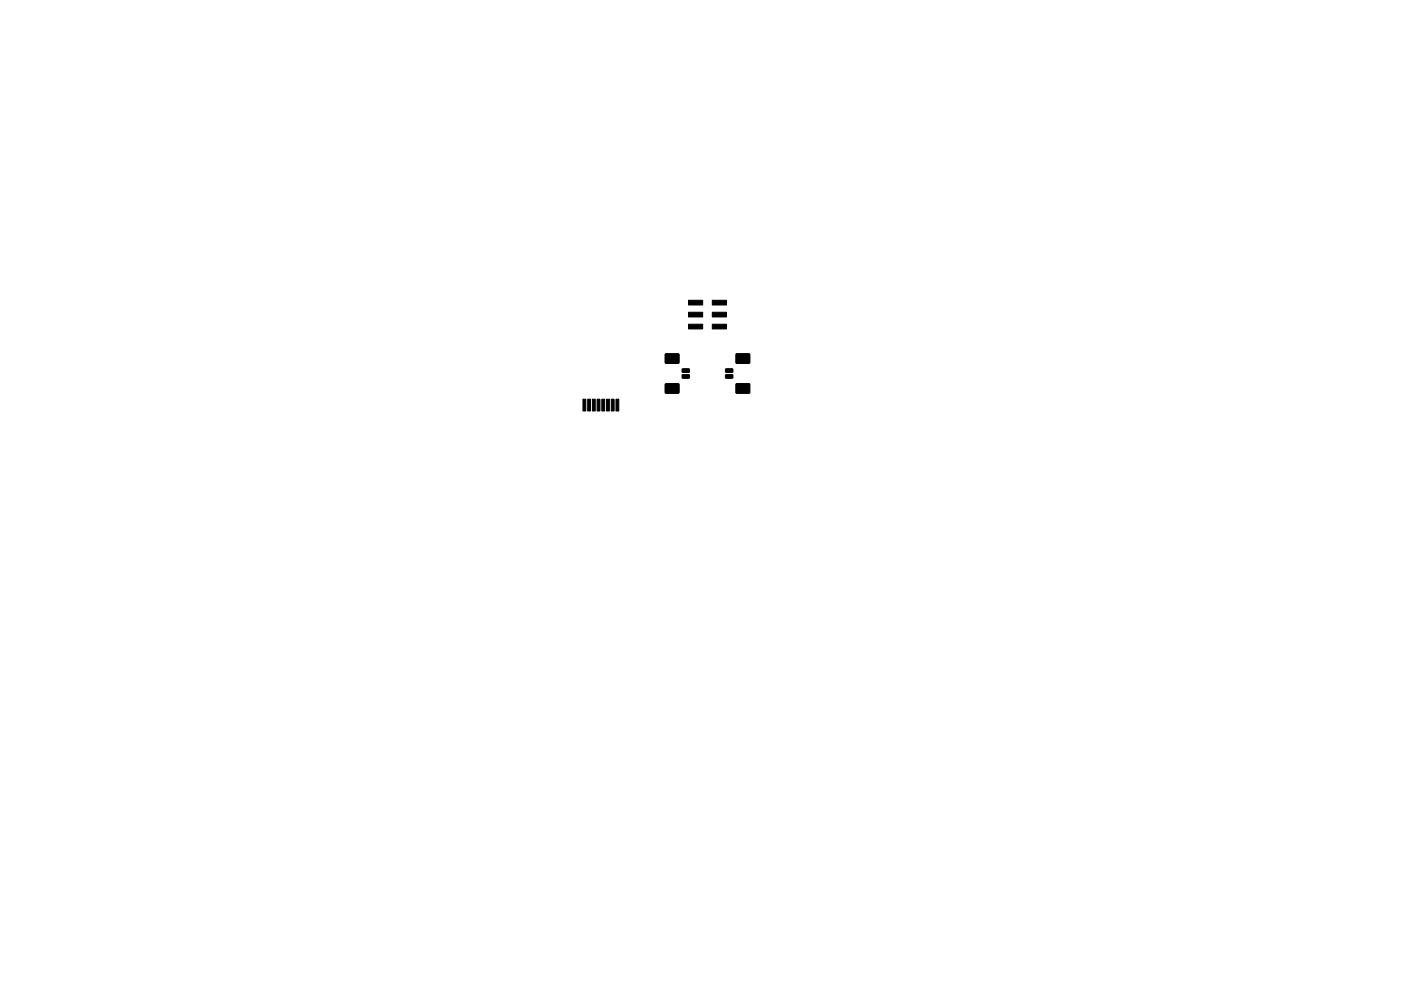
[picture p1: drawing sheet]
<svg xmlns="http://www.w3.org/2000/svg" width="297mm" height="210mm" viewBox="0 0 297 210" stroke-linecap="round" stroke-linejoin="round" font-family="sans-serif">
<g fill="#000" stroke="#000" stroke-width=".21">
<path d="M141.1 75.1h2.8l.1 1.9-2.9 .1-.1-.2zM144.7 78.3l1.4-.1 .1 .7-.2 .1h-1.3l-.1-.2zM144.7 79.5h1.4l.1 .6-.2 .2h-1.3l-.1-.2zM146 68.8h3v1h-3zM146 66.2h3v1h-3zM146 63.7h3v1h-3zM151 68.8h3v1h-3zM151 66.2h3v1h-3zM151 63.7h3v1h-3zM153.9 79.5h1.4l.1 .6-.2 .2h-1.3l-.1-.2zM153.9 78.3l1.4-.1 .1 .7-.2 .1h-1.3l-.1-.2zM156.1 75.1h2.8l.1 1.9-2.9 .1-.1-.2z"/>
<path d="M123.6 84.7h.6v2.5h-.6zM124.6 84.7h.6v2.5h-.6zM125.6 84.7h.6v2.5h-.6zM126.6 84.7h.6v2.5h-.6zM127.6 84.7h.6v2.5h-.6zM128.6 84.7h.6v2.5h-.6zM129.6 84.7h.6v2.5h-.6zM130.6 84.7h.6v2.5h-.6zM141.1 81.4h2.8l.1 2h-2.9l-.1-.2zM156.1 81.4h2.8l.1 2h-2.9l-.1-.2z"/>
</g>
</svg>
